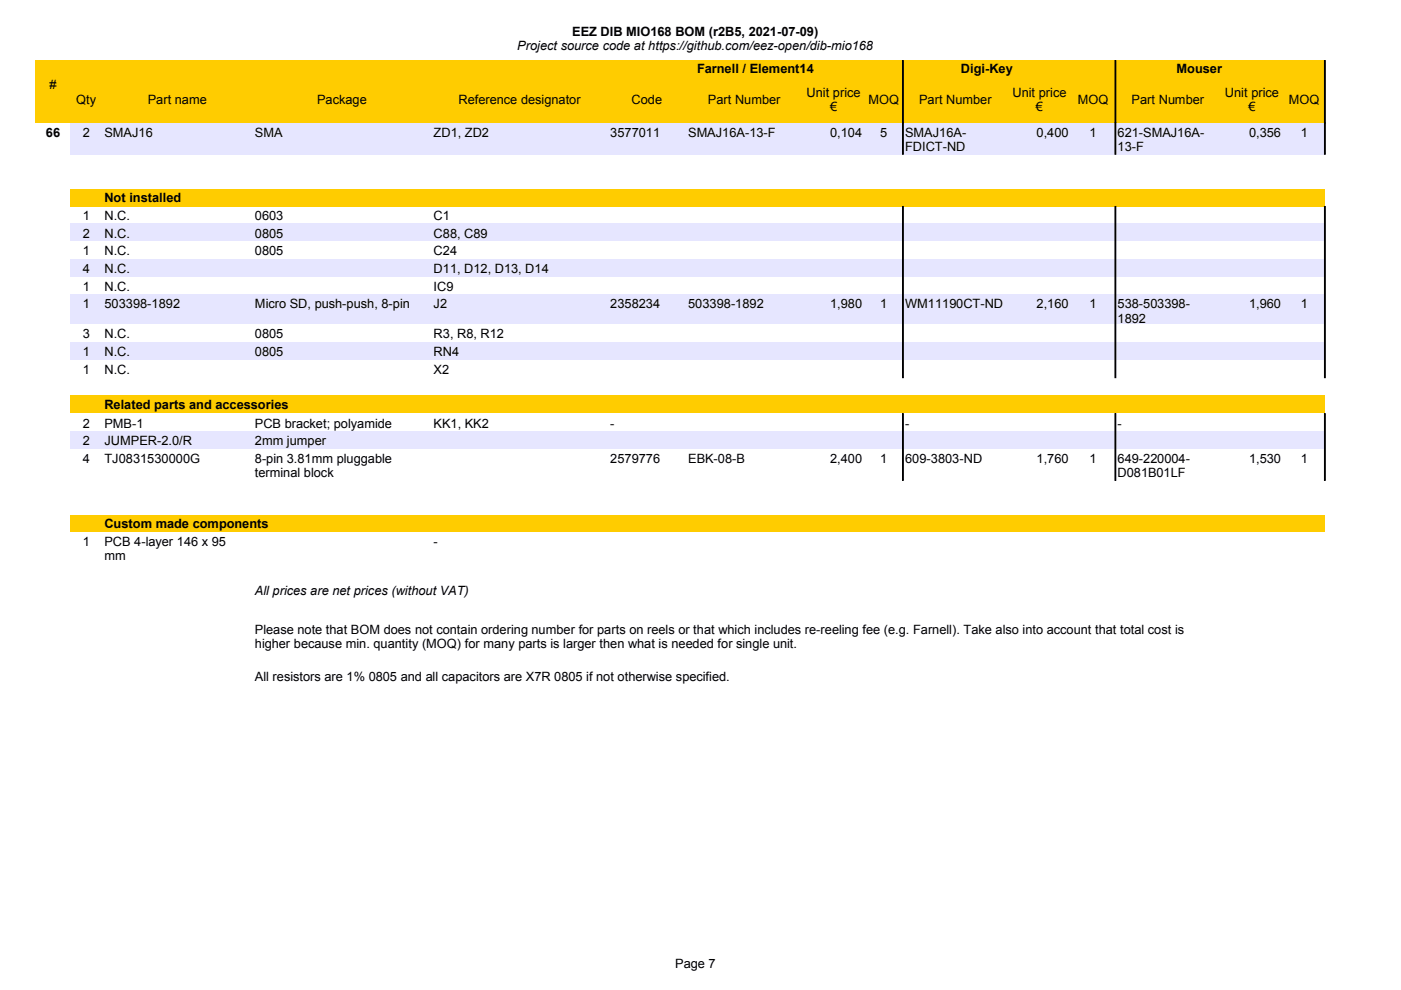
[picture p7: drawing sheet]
<svg xmlns="http://www.w3.org/2000/svg" width="297mm" height="210mm" viewBox="0 0 297 210" stroke-linecap="round" stroke-linejoin="round" font-family="sans-serif">
<defs><g id="words">
<g font-size="2.7">
<text x="109.7" y="10.6">Project source code at https://github.com/eez-open/dib-mio168</text>
<text x="121.3" y="7.5">EEZ DIB MIO168 BOM (r2B5, 2021-07-09)</text>
<text x="147.8" y="15.4">Farnell / Element14</text>
<text x="203.7" y="15.4">Digi-Key</text>
<text x="249.4" y="15.4">Mouser</text>
<text x="10.5" y="18.9">#</text>
<text x="16.2" y="22">Qty</text>
<text x="31.3" y="22">Part name</text>
<text x="67.2" y="22">Package</text>
<text x="97.2" y="22">Reference designator</text>
<text x="133.9" y="22">Code</text>
<text x="150.1" y="22">Part Number</text>
<text x="171" y="20.5">Unit price</text>
<text x="176" y="23.5">€</text>
<text x="184.1" y="22">MOQ</text>
<text x="194.9" y="22">Part Number</text>
<text x="214.7" y="20.5">Unit price</text>
<text x="219.6" y="23.5">€</text>
<text x="228.5" y="22">MOQ</text>
<text x="239.9" y="22">Part Number</text>
<text x="259.7" y="20.5">Unit price</text>
<text x="264.7" y="23.5">€</text>
<text x="273.3" y="22">MOQ</text>
<text x="9.7" y="29">66</text>
<text x="17.5" y="29">2</text>
<text x="22.2" y="29">SMAJ16</text>
<text x="54" y="29">SMA</text>
<text x="91.9" y="29">ZD1, ZD2</text>
<text x="129.4" y="29">3577011</text>
<text x="145.9" y="29">SMAJ16A-13-F</text>
<text x="176" y="29">0,104</text>
<text x="186.6" y="29">5</text>
<text x="191.9" y="29">SMAJ16A-</text>
<text x="219.8" y="29">0,400</text>
<text x="231" y="29">1</text>
<text x="237" y="29">621-SMAJ16A-</text>
<text x="264.8" y="29">0,356</text>
<text x="275.8" y="29">1</text>
<text x="191.9" y="32.1">FDICT-ND</text>
<text x="237" y="32.1">13-F</text>
<text x="17.5" y="46.7">1</text>
<text x="22.2" y="46.7">N.C.</text>
<text x="22.2" y="42.9">Not installed</text>
<text x="54" y="46.7">0603</text>
<text x="91.9" y="46.7">C1</text>
<text x="17.5" y="50.4">2</text>
<text x="22.2" y="50.4">N.C.</text>
<text x="54" y="50.4">0805</text>
<text x="91.9" y="50.4">C88, C89</text>
<text x="17.5" y="54.1">1</text>
<text x="17.5" y="57.9">4</text>
<text x="22.2" y="54.1">N.C.</text>
<text x="22.2" y="57.9">N.C.</text>
<text x="54" y="54.1">0805</text>
<text x="91.9" y="54.1">C24</text>
<text x="91.9" y="57.9">D11, D12, D13, D14</text>
<text x="17.5" y="61.6">1</text>
<text x="17.5" y="65.4">1</text>
<text x="22.2" y="61.6">N.C.</text>
<text x="22.2" y="65.4">503398-1892</text>
<text x="54" y="65.4">Micro SD, push-push, 8-pin</text>
<text x="91.9" y="61.6">IC9</text>
<text x="91.9" y="65.4">J2</text>
<text x="129.4" y="65.4">2358234</text>
<text x="145.9" y="65.4">503398-1892</text>
<text x="176" y="65.4">1,980</text>
<text x="186.6" y="65.4">1</text>
<text x="191.9" y="65.4">WM11190CT-ND</text>
<text x="219.8" y="65.4">2,160</text>
<text x="231" y="65.4">1</text>
<text x="237" y="65.4">538-503398-</text>
<text x="264.8" y="65.4">1,960</text>
<text x="275.8" y="65.4">1</text>
<text x="17.5" y="71.8">3</text>
<text x="22.2" y="71.8">N.C.</text>
<text x="54" y="71.8">0805</text>
<text x="91.9" y="71.8">R3, R8, R12</text>
<text x="237" y="68.4">1892</text>
<text x="17.5" y="75.5">1</text>
<text x="22.2" y="75.5">N.C.</text>
<text x="54" y="75.5">0805</text>
<text x="91.9" y="75.5">RN4</text>
<text x="17.5" y="79.3">1</text>
<text x="22.2" y="79.3">N.C.</text>
<text x="91.9" y="79.3">X2</text>
<text x="22.2" y="86.7">Related parts and accessories</text>
<text x="17.5" y="90.7">2</text>
<text x="17.5" y="94.4">2</text>
<text x="22.2" y="90.7">PMB-1</text>
<text x="22.2" y="94.4">JUMPER-2.0/R</text>
<text x="54" y="90.7">PCB bracket; polyamide</text>
<text x="54" y="94.4">2mm jumper</text>
<text x="91.9" y="90.7">KK1, KK2</text>
<text x="129.4" y="90.7">-</text>
<text x="191.9" y="90.7">-</text>
<text x="237" y="90.7">-</text>
<text x="17.5" y="98.2">4</text>
<text x="22.2" y="98.2">TJ0831530000G</text>
<text x="54" y="98.2">8-pin 3.81mm pluggable</text>
<text x="54" y="101.2">terminal block</text>
<text x="129.4" y="98.2">2579776</text>
<text x="145.9" y="98.2">EBK-08-B</text>
<text x="176" y="98.2">2,400</text>
<text x="186.6" y="98.2">1</text>
<text x="191.9" y="98.2">609-3803-ND</text>
<text x="219.8" y="98.2">1,760</text>
<text x="231" y="98.2">1</text>
<text x="237" y="98.2">649-220004-</text>
<text x="237" y="101.2">D081B01LF</text>
<text x="264.8" y="98.2">1,530</text>
<text x="275.8" y="98.2">1</text>
<text x="22.2" y="112">Custom made components</text>
<text x="17.5" y="115.7">1</text>
<text x="22.2" y="115.7">PCB 4-layer 146 x 95</text>
<text x="22.2" y="118.8">mm</text>
<text x="91.9" y="115.7">-</text>
<text x="54" y="126.2">All prices are net prices (without VAT)</text>
<text x="54" y="134.3">Please note that BOM does not contain ordering number for parts on reels or that which includes re-reeling fee (e.g. Farnell). Take also into account that total cost is</text>
<text x="54" y="137.4">higher because min. quantity (MOQ) for many parts is larger then what is needed for single unit.</text>
<text x="54" y="144.5">All resistors are 1% 0805 and all capacitors are X7R 0805 if not otherwise specified.</text>
<text x="143.2" y="205.3">Page 7</text>
</g>
</g></defs>
<path d="M7.6 12.8h273.3v13.2h-273.3z" fill-rule="evenodd" fill="#fc0"/>
<g fill="#000" stroke="#000" stroke-width=".21">
<path d="M191.3 12.8h.2v13.3h-.2z" fill-rule="evenodd"/>
<path d="M236.4 12.8h.2v13.3h-.2z" fill-rule="evenodd"/>
<path d="M280.8 12.8h.2v13.3h-.2z" fill-rule="evenodd"/>
</g>
<path d="M14.9 26.1h266v6.6h-266z" fill-rule="evenodd" fill="#e6e6ff"/>
<path d="M14.9 40.1h266v3.6h-266z" fill-rule="evenodd" fill="#fc0"/>
<g fill="#e6e6ff">
<path d="M14.9 47.4h266v3.7h-266z" fill-rule="evenodd"/>
<path d="M14.9 54.9h266v3.7h-266z" fill-rule="evenodd"/>
<path d="M14.9 62.4h266v6.4h-266z" fill-rule="evenodd"/>
<path d="M14.9 72.6h266v3.7h-266z" fill-rule="evenodd"/>
</g>
<path d="M14.9 83.9h266v3.8h-266z" fill-rule="evenodd" fill="#fc0"/>
<path d="M14.9 91.4h266v3.8h-266z" fill-rule="evenodd" fill="#e6e6ff"/>
<path d="M14.9 109.3h266v3.5h-266z" fill-rule="evenodd" fill="#fc0"/>
<g fill="#000" stroke="#000" stroke-width=".21">
<path d="M191.3 26.1h.2v6.6h-.2z" fill-rule="evenodd"/>
<path d="M236.4 26.1h.2v6.6h-.2z" fill-rule="evenodd"/>
<path d="M280.8 26.1h.2v6.6h-.2z" fill-rule="evenodd"/>
<path d="M191.3 43.8h.2v36.3h-.2z" fill-rule="evenodd"/>
<path d="M236.4 43.8h.2v36.3h-.2z" fill-rule="evenodd"/>
<path d="M280.8 43.8h.2v36.3h-.2z" fill-rule="evenodd"/>
<path d="M191.3 87.7h.2v14.1h-.2z" fill-rule="evenodd"/>
<path d="M236.4 87.7h.2v14.1h-.2z" fill-rule="evenodd"/>
<path d="M280.8 87.7h.2v14.1h-.2z" fill-rule="evenodd"/>
</g>
<use href="#words"/>
</svg>
